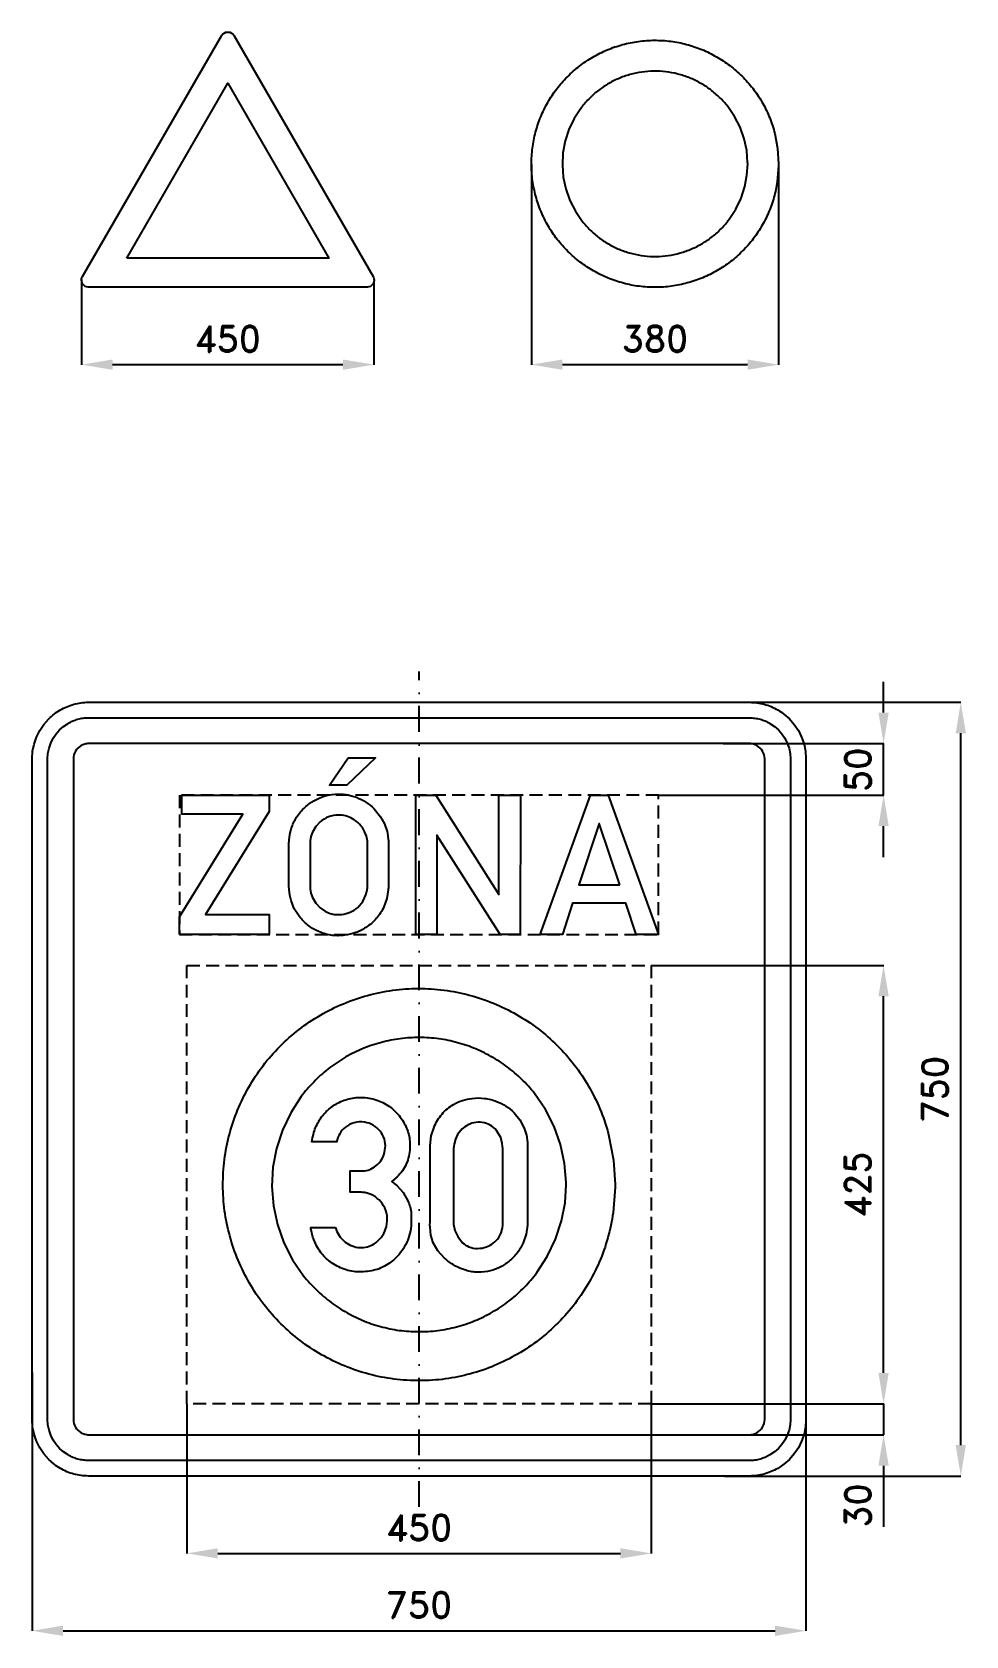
# Model space of a CAD drawing. Header units: millimetres. Extents: x -375 to 530, y -530 to 1025.
import ezdxf

# ---------------------------------------------------------------- set-up
doc = ezdxf.new("R2010")
doc.units = ezdxf.units.MM
doc.header["$LTSCALE"] = 5
doc.linetypes.add('ČERCHOVANÁX2', pattern=[2, 1, -0.5, 0, -0.5])
doc.linetypes.add('ČÁRKOVANÁX2', pattern=[1.5, 1, -0.5])
doc.layers.add('Kóty', color=2, linetype='Continuous')
doc.layers.add('Značka', color=7, linetype='Continuous')
doc.styles.get("Standard").update_dxf_attribs({"font": 'romand.shx', "height": 25})
doc.dimstyles.get("Standard").update_dxf_attribs({"dimtxt": 25, "dimasz": 30, "dimexe": 0.18, "dimexo": 0.0625, "dimgap": 12.5, "dimtad": 1, "dimdec": 0, "dimzin": 0, "dimdsep": 46, "dimtxsty": 'Standard', "dimcen": 0.09, "dimadec": 0, "dimazin": 0, "dimtfac": 1, "dimtdec": 0, "dimtofl": 0, "dimtmove": 0, "dimatfit": 3, "dimfxl": 1, "dimtolj": 1, "dimtzin": 0, "dimarcsym": 0})

msp = doc.modelspace()

# ---------------------------------------------------------------- texts
at = {"layer": 'Kóty', "char_height": 25, "attachment_point": 5, "rotation": 90}
for s, insert in [('\\A1;50', (425.2, 309.6)), ('\\A1;30', (425.2, -403.6))]:
    msp.add_mtext(s, dxfattribs=dict(at, insert=insert))

# ---------------------------------------------------------------- blocks, each defined once
blk = doc.blocks.new('*D0')
at = {"layer": 'Defpoints', "color": 0, "transparency": 16777216}
for p in [(295.9, 375), (525, 375), (295.9, -375)]:
    blk.add_point(p, dxfattribs=at)
at = {"layer": 'Kóty', "color": 0, "lineweight": -2, "transparency": 16777216}
for p, q in [((296, 375), (525.2, 375)), ((525, -345), (525, 345)), ((296, -375), (525.2, -375))]:
    blk.add_line(p, q, dxfattribs=at)
at = {"layer": 'Kóty', "color": 0, "transparency": 16777216}
for points in [[(520, 345), (530, 345), (525, 375)], [(520, -345), (530, -345), (525, -375)]]:
    blk.add_solid(points, dxfattribs=at)
at = {"layer": 'Kóty', "color": 0, "transparency": 16777216, "insert": (500, 0), "char_height": 25, "attachment_point": 5, "rotation": 90}
blk.add_mtext('\\A1;750', dxfattribs=at)
blk = doc.blocks.new('*D1')
at = {"layer": 'Defpoints', "color": 0, "transparency": 16777216}
for p in [(225.0625, 120), (450.18, 120), (225.0625, -305)]:
    blk.add_point(p, dxfattribs=at)
at = {"layer": 'Kóty', "color": 0, "lineweight": -2, "transparency": 16777216}
for p, q in [((225.125, 120), (450.36, 120)), ((450.18, -275), (450.18, 90)), ((225.125, -305), (450.36, -305))]:
    blk.add_line(p, q, dxfattribs=at)
at = {"layer": 'Kóty', "color": 0, "transparency": 16777216}
for points in [[(445.18, 90), (455.18, 90), (450.18, 120)], [(445.18, -275), (455.18, -275), (450.18, -305)]]:
    blk.add_solid(points, dxfattribs=at)
at = {"layer": 'Kóty', "color": 0, "transparency": 16777216, "insert": (425.18, -92.5), "char_height": 25, "attachment_point": 5, "rotation": 90}
blk.add_mtext('\\A1;425', dxfattribs=at)
blk = doc.blocks.new('*D2')
at = {"layer": 'Defpoints', "color": 0, "transparency": 16777216}
for p in [(-225, -305), (225.125, -305), (225.125, -450)]:
    blk.add_point(p, dxfattribs=at)
at = {"layer": 'Kóty', "color": 0, "lineweight": -2, "transparency": 16777216}
for p, q in [((-225, -305.0625), (-225, -450.18)), ((225.125, -305.0625), (225.125, -450.18)), ((-195, -450), (195.125, -450))]:
    blk.add_line(p, q, dxfattribs=at)
at = {"layer": 'Kóty', "color": 0, "transparency": 16777216}
for points in [[(-195, -445), (-195, -455), (-225, -450)], [(195.125, -445), (195.125, -455), (225.125, -450)]]:
    blk.add_solid(points, dxfattribs=at)
at = {"layer": 'Kóty', "color": 0, "transparency": 16777216, "insert": (0.0625, -425), "char_height": 25, "attachment_point": 5}
blk.add_mtext('\\A1;450', dxfattribs=at)
blk = doc.blocks.new('*D3')
at = {"layer": 'Defpoints', "color": 0, "transparency": 16777216}
for p in [(-375, -274.5), (375, -274.5), (375, -525)]:
    blk.add_point(p, dxfattribs=at)
at = {"layer": 'Kóty', "color": 0, "lineweight": -2, "transparency": 16777216}
for p, q in [((-375, -274.6), (-375, -525.2)), ((375, -274.6), (375, -525.2)), ((-345, -525), (345, -525))]:
    blk.add_line(p, q, dxfattribs=at)
at = {"layer": 'Kóty', "color": 0, "transparency": 16777216}
for points in [[(-345, -520), (-345, -530), (-375, -525)], [(345, -520), (345, -530), (375, -525)]]:
    blk.add_solid(points, dxfattribs=at)
at = {"layer": 'Kóty', "color": 0, "transparency": 16777216, "insert": (0, -500), "char_height": 25, "attachment_point": 5}
blk.add_mtext('\\A1;750', dxfattribs=at)
blk = doc.blocks.new('*D4')
at = {"layer": 'Defpoints', "color": 0, "transparency": 16777216}
for p in [(109, 896.3), (348.4, 897), (348.4, 702.3)]:
    blk.add_point(p, dxfattribs=at)
at = {"layer": 'Kóty', "color": 0, "lineweight": -2, "transparency": 16777216}
for p, q in [((109, 896.2), (109, 702.1)), ((348.4, 896.9), (348.4, 702.1)), ((139, 702.3), (318.4, 702.3))]:
    blk.add_line(p, q, dxfattribs=at)
at = {"layer": 'Kóty', "color": 0, "transparency": 16777216}
for points in [[(139, 707.3), (139, 697.3), (109, 702.3)], [(318.4, 707.3), (318.4, 697.3), (348.4, 702.3)]]:
    blk.add_solid(points, dxfattribs=at)
at = {"layer": 'Kóty', "color": 0, "transparency": 16777216, "insert": (228.7, 727.3), "char_height": 25, "attachment_point": 5}
blk.add_mtext('\\A1;380', dxfattribs=at)
blk = doc.blocks.new('*D5')
at = {"layer": 'Defpoints', "color": 0, "transparency": 16777216}
for p in [(-327, 785.1), (-43.7, 783.4), (-43.7, 702.3)]:
    blk.add_point(p, dxfattribs=at)
at = {"layer": 'Kóty', "color": 0, "lineweight": -2, "transparency": 16777216}
for p, q in [((-327, 785), (-327, 702.1)), ((-43.7, 783.4), (-43.7, 702.1)), ((-297, 702.3), (-73.7, 702.3))]:
    blk.add_line(p, q, dxfattribs=at)
at = {"layer": 'Kóty', "color": 0, "transparency": 16777216}
for points in [[(-297, 707.3), (-297, 697.3), (-327, 702.3)], [(-73.7, 707.3), (-73.7, 697.3), (-43.7, 702.3)]]:
    blk.add_solid(points, dxfattribs=at)
at = {"layer": 'Kóty', "color": 0, "transparency": 16777216, "insert": (-185.4, 727.3), "char_height": 25, "attachment_point": 5}
blk.add_mtext('\\A1;450', dxfattribs=at)

# ---------------------------------------------------------------- dimensions: what is measured, and where the dimension line sits
at = {"layer": 'Kóty'}
for base, p1, p2, text, picture, middle in [((348.4, 702.3), (109, 896.3), (348.4, 897), '380', '*D4', (228.7, 727.3)), ((-43.7, 702.3), (-327, 785.1), (-43.7, 783.4), '450', '*D5', (-185.4, 727.3))]:
    dim = msp.add_linear_dim(base=base, p1=p1, p2=p2, text=text, dimstyle='Standard', dxfattribs=at)
    dim.commit()
    dim.dimension.update_dxf_attribs({"geometry": picture, "text_midpoint": middle})
for base, p1, p2, picture, middle in [((525, 375), (295.9, -375), (295.9, 375), '*D0', (500, 0)), ((450.2, 120), (225.1, -305), (225.1, 120), '*D1', (425.2, -92.5))]:
    dim = msp.add_linear_dim(base=base, p1=p1, p2=p2, angle=90, dimstyle='Standard', dxfattribs=at)
    dim.commit()
    dim.dimension.update_dxf_attribs({"geometry": picture, "text_midpoint": middle})
for base, p1, p2, picture, middle in [((375, -525), (-375, -274.5), (375, -274.5), '*D3', (0, -500)), ((225.1, -450), (-225, -305), (225.1, -305), '*D2', (0.1, -425))]:
    dim = msp.add_linear_dim(base=base, p1=p1, p2=p2, dimstyle='Standard', dxfattribs=at)
    dim.commit()
    dim.dimension.update_dxf_attribs({"geometry": picture, "text_midpoint": middle})

# ---------------------------------------------------------------- linework, layer by layer
at = {"color": 3}
msp.add_lwpolyline([(-68.7, 321.2), (-42.2, 321.2), (-69.9, 294.6), (-86.8, 294.6), (-68.7, 321.2)], dxfattribs=at)
at = {"layer": 'Kóty'}
for p, q in [((450.2, 365), (450.2, 395)), ((294.6, 335), (450.4, 335)), ((232.3, 285), (450.4, 285)), ((450.2, 225), (450.2, 255)), ((450.2, -275), (450.2, -179.5)), ((225.1, -305), (450.4, -305)), ((225.9, -335), (450.4, -335)), ((450.2, -365), (450.2, -424.3))]:
    msp.add_line(p, q, dxfattribs=at)
for points in [[(450.2, 285), (450.2, 335)], [(450.4, -335), (450.4, -305)]]:
    msp.add_lwpolyline(points, dxfattribs=at)
for points in [[(445.2, 365), (455.2, 365), (450.2, 335)], [(445.2, 255), (455.2, 255), (450.2, 285)], [(445.2, -275), (455.2, -275), (450.2, -305)], [(445.2, -365), (455.2, -365), (450.2, -335)]]:
    msp.add_solid(points, dxfattribs=at)
at = {"layer": 'Značka', "color": 1}
for points in [[(-50.7, 777.3), (-320, 777.3), (-320.4, 777.3), (-320.8, 777.3), (-322.2, 777.6), (-323.6, 778.2), (-325, 779.3), (-326.1, 780.8), (-326.9, 782.5), (-327.1, 784.3), (-327, 785.8), (-326.5, 787.2), (-326.3, 787.6), (-326.1, 787.9), (-191.5, 1021.1), (-191.3, 1021.5), (-191.1, 1021.8), (-190.1, 1022.9), (-188.9, 1023.7), (-187.2, 1024.5, -0.069744), (-185.3, 1024.7, -0.069427), (-183.5, 1024.5), (-181.8, 1023.7), (-180.6, 1022.9), (-179.6, 1021.8), (-179.4, 1021.5), (-179.2, 1021.1), (-44.5, 787.9), (-44.4, 787.6), (-44.2, 787.2), (-43.7, 785.8), (-43.6, 784.3), (-43.8, 782.5), (-44.5, 780.8), (-45.6, 779.3), (-47.1, 778.2), (-48.5, 777.6), (-49.9, 777.3), (-50.3, 777.3), (-50.7, 777.3)], [(348.4, 897), (348.4, 896.2), (348.4, 895.4), (347.2, 879.8, -0.035736), (343.9, 864.5, -0.036669), (338.7, 849.7, -0.034776), (331.6, 835.8, -0.034035), (322.7, 822.8, -0.034416), (312.2, 811.2, -0.034587), (300.3, 801, -0.034443), (287.2, 792.5, -0.034383), (273.1, 785.8, -0.034412), (258.1, 781, -0.034422), (242.8, 778.1, -0.03442), (227.1, 777.3, -0.034418), (211.5, 778.5, -0.034422), (196.2, 781.8, -0.034427), (181.4, 787, -0.034435), (167.5, 794.1, -0.034416), (154.5, 802.9, -0.03438), (142.9, 813.5, -0.034386), (132.7, 825.3, -0.034386), (124.2, 838.5, -0.034395), (117.5, 852.6, -0.034405), (112.7, 867.5, -0.034402), (109.8, 882.9, -0.034381), (109, 898.5, -0.034401), (110.2, 914.2, -0.03442), (113.5, 929.5, -0.034419), (118.7, 944.2, -0.034434), (125.8, 958.2, -0.034445), (134.6, 971.1, -0.034421), (145.2, 982.7, -0.034437), (157, 992.9, -0.034439), (170.2, 1001.4, -0.034412), (184.3, 1008.2, -0.0344), (199.2, 1013, -0.034417), (214.6, 1015.9, -0.034414), (230.2, 1016.7, -0.034417), (245.9, 1015.5, -0.034422), (261.2, 1012.2, -0.034411), (275.9, 1007, -0.034412), (289.9, 999.8, -0.034441), (302.8, 991, -0.03442), (314.4, 980.5, -0.034411), (324.6, 968.6, -0.034517), (333.1, 955.5, -0.034377), (339.9, 941.4, -0.034055), (344.7, 926.4), (347.5, 911.8), (348.4, 897)], [(318.5, 897), (318.5, 897.6), (318.4, 898.2), (317.6, 909.9), (315.1, 921.3), (311.2, 932.4), (305.8, 942.9), (299.2, 952.6, 0.034437), (291.3, 961.3, 0.034572), (282.4, 968.9, 0.034429), (272.5, 975.3, 0.034383), (262, 980.4, 0.034423), (250.8, 984, 0.034419), (239.2, 986.2, 0.034417), (227.5, 986.7, 0.034418), (215.8, 985.9, 0.034401), (204.3, 983.4, 0.034417), (193.2, 979.5, 0.034406), (182.8, 974.1, 0.034444), (173.1, 967.5, 0.034423), (164.4, 959.6, 0.034436), (156.7, 950.7), (150.4, 940.8), (145.3, 930.3), (141.7, 919.1), (139.5, 907.5), (138.9, 895.8), (139.8, 884.1), (142.3, 872.6), (146.2, 861.5), (151.5, 851.1), (158.1, 841.4, 0.034372), (166, 832.7, 0.034421), (174.9, 825, 0.034398), (184.8, 818.6, 0.034415), (195.4, 813.6, 0.034403), (206.6, 810, 0.034426), (218.1, 807.8, 0.034416), (229.9, 807.2, 0.034416), (241.6, 808.1, 0.034409), (253, 810.6, 0.034414), (264.1, 814.5, 0.0344), (274.6, 819.8, 0.034419), (284.3, 826.4, 0.034401), (293, 834.3, 0.034389), (300.6, 843.2), (307, 853.1), (312.1, 863.7), (315.7, 874.9), (317.8, 885.9), (318.5, 897)]]:
    msp.add_lwpolyline(points, format="xyb", dxfattribs=at)
msp.add_lwpolyline([(-283.3, 805.6), (-185.3, 975.2), (-87.4, 805.6), (-283.3, 805.6)], dxfattribs=at)
at = {"layer": 'Značka', "color": 6, "linetype": 'ČERCHOVANÁX2', "ltscale": 5}
msp.add_lwpolyline([(0, -405), (0, 405)], dxfattribs=at)
at = {"layer": 'Značka', "color": 3}
for points in [[(-320, -375), (-320.2, -375), (-320.4, -375, -0.032177), (-327.5, -374.5, -0.035432), (-334.5, -373.1, -0.036231), (-341.3, -370.8, -0.034387), (-347.6, -367.6, -0.03373), (-353.6, -363.6), (-358.9, -358.9), (-363.6, -353.6), (-367.6, -347.6), (-370.8, -341.3), (-373.1, -334.5), (-374.5, -327.5), (-375, -320.4), (-375, -320.2), (-375, -320), (-375, 320), (-375, 320.2), (-375, 320.4), (-374.5, 327.5), (-373.1, 334.5), (-370.8, 341.3), (-367.6, 347.6), (-363.6, 353.6), (-358.9, 358.9, -0.03416), (-353.6, 363.6, -0.034204), (-347.6, 367.6, -0.03407), (-341.3, 370.7, -0.033398), (-334.5, 373.1, -0.034117), (-327.5, 374.5, -0.036743), (-320.4, 375), (-320.2, 375), (-320, 375), (320, 375), (320.2, 375), (320.4, 375, -0.032185), (327.5, 374.5, -0.035434), (334.5, 373.1, -0.036239), (341.3, 370.8, -0.034384), (347.6, 367.6, -0.033737), (353.6, 363.6), (358.9, 358.9), (363.6, 353.6), (367.6, 347.6), (370.8, 341.3), (373.1, 334.5), (374.5, 327.5), (375, 320.4), (375, 320.2), (375, 320), (375, -320), (375, -320.2), (375, -320.4), (374.5, -327.5), (373.1, -334.5), (370.8, -341.3), (367.6, -347.6), (363.6, -353.6), (358.9, -358.9), (353.6, -363.6), (347.6, -367.6, -0.034074), (341.3, -370.7, -0.033398), (334.5, -373.1, -0.034121), (327.5, -374.5, -0.036746), (320.4, -375), (320.2, -375), (320, -375), (-320, -375)], [(-320, -360), (-320.2, -360), (-320.3, -360, -0.032185), (-325.5, -359.6, -0.035458), (-330.6, -358.6, -0.036282), (-335.5, -356.9, -0.03438), (-340.1, -354.6), (-344.4, -351.7), (-348.3, -348.3), (-351.7, -344.4), (-354.6, -340.1), (-356.9, -335.5), (-358.6, -330.6), (-359.6, -325.5), (-360, -320.3), (-360, -320.2), (-360, -320), (-360, 320), (-360, 320.2), (-360, 320.3), (-359.6, 325.5), (-358.6, 330.6), (-356.9, 335.5), (-354.6, 340.1), (-351.7, 344.4), (-348.3, 348.3), (-344.4, 351.7), (-340.1, 354.6, -0.034054), (-335.5, 356.9, -0.033397), (-330.6, 358.6, -0.034162), (-325.5, 359.7, -0.036746), (-320.3, 360), (-320.2, 360), (-320, 360), (320, 360), (320.2, 360), (320.3, 360, -0.032185), (325.5, 359.6, -0.035458), (330.6, 358.6, -0.036271), (335.5, 356.9, -0.034372), (340.1, 354.6), (344.4, 351.7), (348.3, 348.3), (351.7, 344.4), (354.6, 340.1), (356.9, 335.5), (358.6, 330.6), (359.6, 325.5), (360, 320.3), (360, 320.2), (360, 320), (360, -320), (360, -320.2), (360, -320.3), (359.6, -325.5), (358.6, -330.6), (356.9, -335.5), (354.6, -340.1), (351.7, -344.4), (348.3, -348.3), (344.4, -351.7), (340.1, -354.6), (335.5, -356.9, -0.033409), (330.6, -358.6, -0.034162), (325.5, -359.7, -0.036752), (320.3, -360), (320.2, -360), (320, -360), (-320, -360)], [(-320, -335), (320, -335), (320.1, -335), (320.1, -335, 0.032165), (322.1, -334.9), (324, -334.5), (325.8, -333.8), (327.5, -333), (329.1, -331.9), (330.6, -330.6), (331.9, -329.2), (333, -327.5), (333.8, -325.8), (334.5, -324), (334.9, -322.1), (335, -320.1), (335, -320.1), (335, -320), (335, 320), (335, 320.1), (335, 320.1), (334.9, 322.1), (334.5, 324), (333.9, 325.8), (333, 327.5), (331.9, 329.2), (330.6, 330.6), (329.1, 331.9), (327.5, 333), (325.8, 333.8), (324, 334.5), (322.1, 334.9, 0.036774), (320.1, 335), (320.1, 335), (320, 335), (-320, 335), (-320.1, 335), (-320.1, 335, 0.032197), (-322.1, 334.9, 0.035368), (-324, 334.5), (-325.8, 333.8), (-327.5, 333), (-329.1, 331.9), (-330.6, 330.6), (-331.9, 329.2), (-333, 327.5), (-333.8, 325.8), (-334.5, 324), (-334.9, 322.1), (-335, 320.1), (-335, 320.1), (-335, 320), (-335, -320), (-335, -320.1), (-335, -320.1), (-334.9, -322.1), (-334.5, -324), (-333.9, -325.8), (-333, -327.5), (-331.9, -329.2), (-330.6, -330.6), (-329.1, -331.9), (-327.5, -333), (-325.8, -333.8), (-324, -334.5), (-322.1, -334.9, 0.036735), (-320.1, -335), (-320.1, -335), (-320, -335)], [(-126.1, 239.1), (-126, 240.3), (-126, 241.4), (-125.2, 247), (-123.8, 252.5, -0.066316), (-118.6, 263.7, -0.068478), (-110.6, 273.1, -0.061906), (-101.8, 279.6, -0.059925), (-91.8, 283.9, -0.057361), (-81.4, 285.9, -0.057578), (-70.8, 285.5, -0.056928), (-60.6, 282.9, -0.057441), (-51.4, 278.1, -0.055444), (-43.5, 271.8), (-37.2, 263.9), (-33.5, 257.1), (-31, 249.8), (-30.3, 245.8), (-29.8, 241.7), (-29.7, 241), (-29.7, 240.4), (-29.7, 195.2), (-29.8, 194.1), (-29.9, 193.1), (-31.3, 184.7), (-34.1, 176.7, -0.078747), (-41.4, 165.4, -0.073081), (-51.6, 156.7, -0.060083), (-61.4, 151.7, -0.059823), (-72.1, 149.2, -0.071111), (-85.4, 149.3, -0.074187), (-98, 153.1, -0.066062), (-108, 159.2, -0.061724), (-116.2, 167.6), (-120.9, 174.8), (-124, 182.8), (-125.2, 188), (-125.9, 193.4), (-126, 194.6), (-126.1, 195.9), (-126.1, 239.1)], [(-105.5, 239.1), (-105.5, 195.9), (-105.5, 195.1), (-105.4, 194.2), (-104.7, 190), (-103.3, 185.9), (-100.1, 180.3), (-95.7, 175.7), (-90.5, 172.1, 0.064258), (-84.6, 169.9, 0.050477), (-79.8, 169.2, 0.044574), (-74.9, 169.4, 0.073926), (-66.6, 171.6, 0.084947), (-59.4, 176.2), (-54.6, 181.8), (-51.5, 188.4), (-50.6, 191.7), (-50.1, 195.1), (-50.1, 195.6), (-50.1, 196), (-50.1, 239), (-50.1, 239.7), (-50.1, 240.5), (-50.9, 245.2), (-52.7, 249.7, 0.076987), (-57.7, 257, 0.083771), (-64.6, 262.2, 0.069846), (-71.1, 264.9, 0.066683), (-78.1, 265.6, 0.088539), (-87.7, 263.9, 0.098173), (-95.9, 259), (-100.1, 254.5), (-103.1, 249.2), (-104.7, 245), (-105.5, 240.6), (-105.5, 239.8), (-105.5, 239.1)], [(190, -92.5), (190, -93.7), (190, -95), (188.1, -119.8, -0.035736), (182.9, -144.1, -0.036669), (174.7, -167.6, -0.034776), (163.3, -189.6, -0.034035), (149.3, -210.2, -0.034416), (132.6, -228.6, -0.034587), (113.7, -244.8, -0.034443), (92.8, -258.3, -0.034383), (70.4, -269.1, -0.034412), (46.8, -276.7, -0.034422), (22.3, -281.3, -0.03442), (-2.5, -282.5, -0.034418), (-27.3, -280.6, -0.034422), (-51.6, -275.4, -0.034427), (-75, -267.1, -0.034435), (-97.1, -255.8, -0.034416), (-117.7, -241.8, -0.03438), (-136.1, -225.1, -0.034386), (-152.3, -206.2, -0.034386), (-165.8, -185.3, -0.034395), (-176.5, -162.9, -0.034405), (-184.1, -139.3, -0.034402), (-188.8, -114.8, -0.034381), (-190, -90, -0.034401), (-188.1, -65.2, -0.03442), (-182.9, -40.9, -0.034419), (-174.6, -17.5, -0.034434), (-163.3, 4.6, -0.034445), (-149.3, 25.2, -0.034421), (-132.6, 43.6, -0.034437), (-113.7, 59.8, -0.034439), (-92.8, 73.3, -0.034412), (-70.4, 84, -0.0344), (-46.8, 91.7, -0.034417), (-22.3, 96.3, -0.034414), (2.5, 97.5, -0.034417), (27.3, 95.6, -0.034422), (51.6, 90.4, -0.034411), (75, 82.1, -0.034412), (97.1, 70.8, -0.034441), (117.7, 56.8, -0.03442), (136.1, 40.1, -0.034411), (152.3, 21.2, -0.034517), (165.8, 0.3, -0.034377), (176.5, -22.1, -0.034055), (184.1, -45.7), (188.6, -68.9), (190, -92.5)], [(142.5, -92.5), (142.5, -91.6), (142.5, -90.6), (141.1, -72.1), (137.1, -53.8), (131, -36.2), (122.5, -19.6), (112, -4.2, 0.034437), (99.4, 9.6, 0.034572), (85.3, 21.7, 0.034429), (69.6, 31.8, 0.034383), (52.8, 39.9, 0.034423), (35.1, 45.6, 0.034419), (16.8, 49.1, 0.034417), (-1.9, 50, 0.034418), (-20.5, 48.6, 0.034401), (-38.7, 44.6, 0.034417), (-56.3, 38.5, 0.034406), (-72.9, 30, 0.034444), (-88.3, 19.5, 0.034423), (-102.1, 6.9, 0.034436), (-114.2, -7.2), (-124.3, -22.9), (-132.4, -39.7), (-138.1, -57.4), (-141.6, -75.7), (-142.5, -94.4), (-141.1, -113), (-137.1, -131.2), (-131, -148.8), (-122.5, -165.4), (-112, -180.8, 0.034372), (-99.4, -194.6, 0.034421), (-85.3, -206.7, 0.034398), (-69.6, -216.8, 0.034415), (-52.8, -224.9, 0.034403), (-35.1, -230.6, 0.034426), (-16.8, -234.1, 0.034416), (1.9, -235, 0.034416), (20.5, -233.6, 0.034409), (38.7, -229.7, 0.034414), (56.3, -223.5, 0.0344), (72.9, -215, 0.034419), (88.3, -204.5, 0.034401), (102.1, -191.9, 0.034389), (114.2, -177.8), (124.3, -162.1), (132.4, -145.3), (138.1, -127.6), (141.5, -110.2), (142.5, -92.5)], [(-81, -134), (-80.3, -136), (-79.6, -137.9), (-76.3, -143.6), (-71.6, -148.2, 0.079662), (-64.8, -152, 0.083488), (-57.3, -153.5, 0.07874), (-50.1, -152.8, 0.077299), (-43.5, -149.9, 0.09499), (-36.7, -143.8, 0.087514), (-32.4, -135.6, 0.097365), (-30.8, -125.2, 0.104344), (-33.3, -115.1, 0.094785), (-38.7, -107.4, 0.095682), (-46.4, -102.2), (-50.4, -100.7, 0.043285), (-54.6, -100.1), (-55.6, -100), (-56.5, -99.9), (-66.8, -99.9), (-66.8, -79.1), (-56.2, -79.1), (-55.3, -79.2), (-54.4, -79.2, 0.089491), (-47.8, -77.8, 0.078183), (-41.9, -74.4, 0.098482), (-35.9, -67.7, 0.099761), (-33, -59.2, 0.09674), (-33.1, -50.5, 0.098653), (-36.4, -42.5, 0.100568), (-42.5, -36.1, 0.097645), (-50.6, -32.5, 0.106009), (-60.3, -32, 0.108948), (-69.4, -35.6, 0.096252), (-75.7, -41.4, 0.100266), (-79.3, -49), (-79.6, -50), (-79.8, -50.9), (-103.9, -50.9), (-103.2, -47.3), (-102.4, -43.8, -0.070947), (-97.2, -31.2, -0.07659), (-88.6, -20.6, -0.078996), (-77.4, -12.8, -0.076388), (-64.4, -8.7, -0.077801), (-50.3, -8.4, -0.078), (-36.8, -12.3, -0.081028), (-24.4, -20.3, -0.081066), (-15.1, -31.8, -0.076301), (-10, -44, -0.07978), (-8.9, -57.3, -0.092147), (-12.4, -72.5, -0.105095), (-21.2, -84.9), (-23.8, -87.3), (-26.5, -89.5), (-24, -91.4), (-21.6, -93.3), (-15.3, -100.2), (-10.7, -108.4, -0.07477), (-7.5, -120.2), (-7.6, -132.6, -0.089348), (-12.9, -150.5, -0.101825), (-24.2, -165, -0.087328), (-37, -173.3, -0.080955), (-51.9, -176.9, -0.079652), (-67.1, -176.1, -0.08266), (-81.1, -170.5, -0.076765), (-92.2, -161.9, -0.076655), (-100.1, -150.4), (-102.9, -143.6), (-104.6, -136.5), (-104.8, -135.3), (-105, -134), (-81, -134)], [(10.7, -57.5), (10.7, -56), (10.7, -54.5), (11.8, -45.4), (14.6, -36.7, -0.079558), (22.3, -24.1, -0.089129), (33.5, -14.8, -0.059787), (42.1, -10.9, -0.052028), (51.4, -8.9, -0.062018), (63.5, -8.9, -0.064514), (75.2, -11.9, -0.05545), (84.2, -16.4, -0.05544), (92.1, -22.8), (97.8, -29.7), (102, -37.7), (104.1, -44.5), (105, -51.6), (105, -54), (105, -56.5), (105, -129), (105, -130.5), (105, -131.9), (103.9, -140.6), (101, -148.8, -0.066712), (94.8, -159.2, -0.065918), (86.1, -167.7, -0.061041), (76.8, -173.4, -0.064128), (66.3, -176.6, -0.069652), (54.2, -177.3, -0.067447), (42.5, -174.6, -0.056834), (33, -170.1, -0.049646), (24.6, -163.7), (18.2, -156.8), (13.7, -148.8), (11.5, -141.5), (10.7, -133.9), (10.6, -131.5), (10.7, -129), (10.7, -57.5)], [(33.5, -57.5), (33.5, -129), (33.5, -130), (33.5, -131), (34.7, -137.1), (37.5, -142.9), (42.2, -148.8, 0.094534), (48.4, -152.8, 0.108428), (56.7, -154.4, 0.087557), (65.3, -152.8, 0.07814), (72, -149.3, 0.088123), (77.2, -143.9), (79.6, -139.3), (80.9, -134.4), (81.1, -131.7), (81.1, -129), (81.1, -57.5), (81, -55.2), (80.7, -52.8), (79.2, -47), (76.2, -41.6, 0.08811), (70.6, -36, 0.097846), (63.3, -32.7, 0.099853), (55.2, -32.2, 0.088275), (47.4, -34.7, 0.074096), (41.7, -38.6), (37.4, -43.9), (35.2, -48.4), (34, -53.2), (33.7, -55.4), (33.5, -57.5)]]:
    msp.add_lwpolyline(points, format="xyb", dxfattribs=at)
for points in [[(-232.2, 150), (-232.2, 167), (-170.7, 266.7), (-229.8, 266.7), (-229.8, 285), (-145.2, 285), (-145.2, 269.1), (-206.8, 169.4), (-145.2, 169.4), (-145.2, 150), (-232.2, 150)], [(-3.2, 150), (-3.2, 285), (16.2, 285), (77.5, 188.6), (77.5, 285), (98.2, 285), (98, 150), (78.6, 150), (17.2, 246.2), (17.2, 150), (-3.2, 150)], [(117.3, 150), (166.2, 285), (183.3, 285), (232.2, 150), (210.5, 150), (200.5, 180.2), (148.8, 180.2), (138.9, 150), (117.3, 150)], [(194.5, 198.1), (174.7, 257.4), (155, 198.1), (194.5, 198.1)]]:
    msp.add_lwpolyline(points, dxfattribs=at)
at = {"layer": 'Značka', "color": 6, "linetype": 'ČÁRKOVANÁX2', "ltscale": 2.5}
msp.add_lwpolyline([(-232.2, 150), (232.2, 150), (232.2, 285), (-232.2, 285)], close=True, dxfattribs=at)
msp.add_lwpolyline([(-225, -305), (-225, 120), (225, 120), (225, -305), (-225, -305)], dxfattribs=at)

msp.set_redraw_order([(e.dxf.handle, doc.entitydb.next_handle()) for e in msp.query("TEXT MTEXT ATTDEF DIMENSION ARC_DIMENSION")])  # texts and dimensions are drawn at this point

doc.saveas('drawing.dxf')
